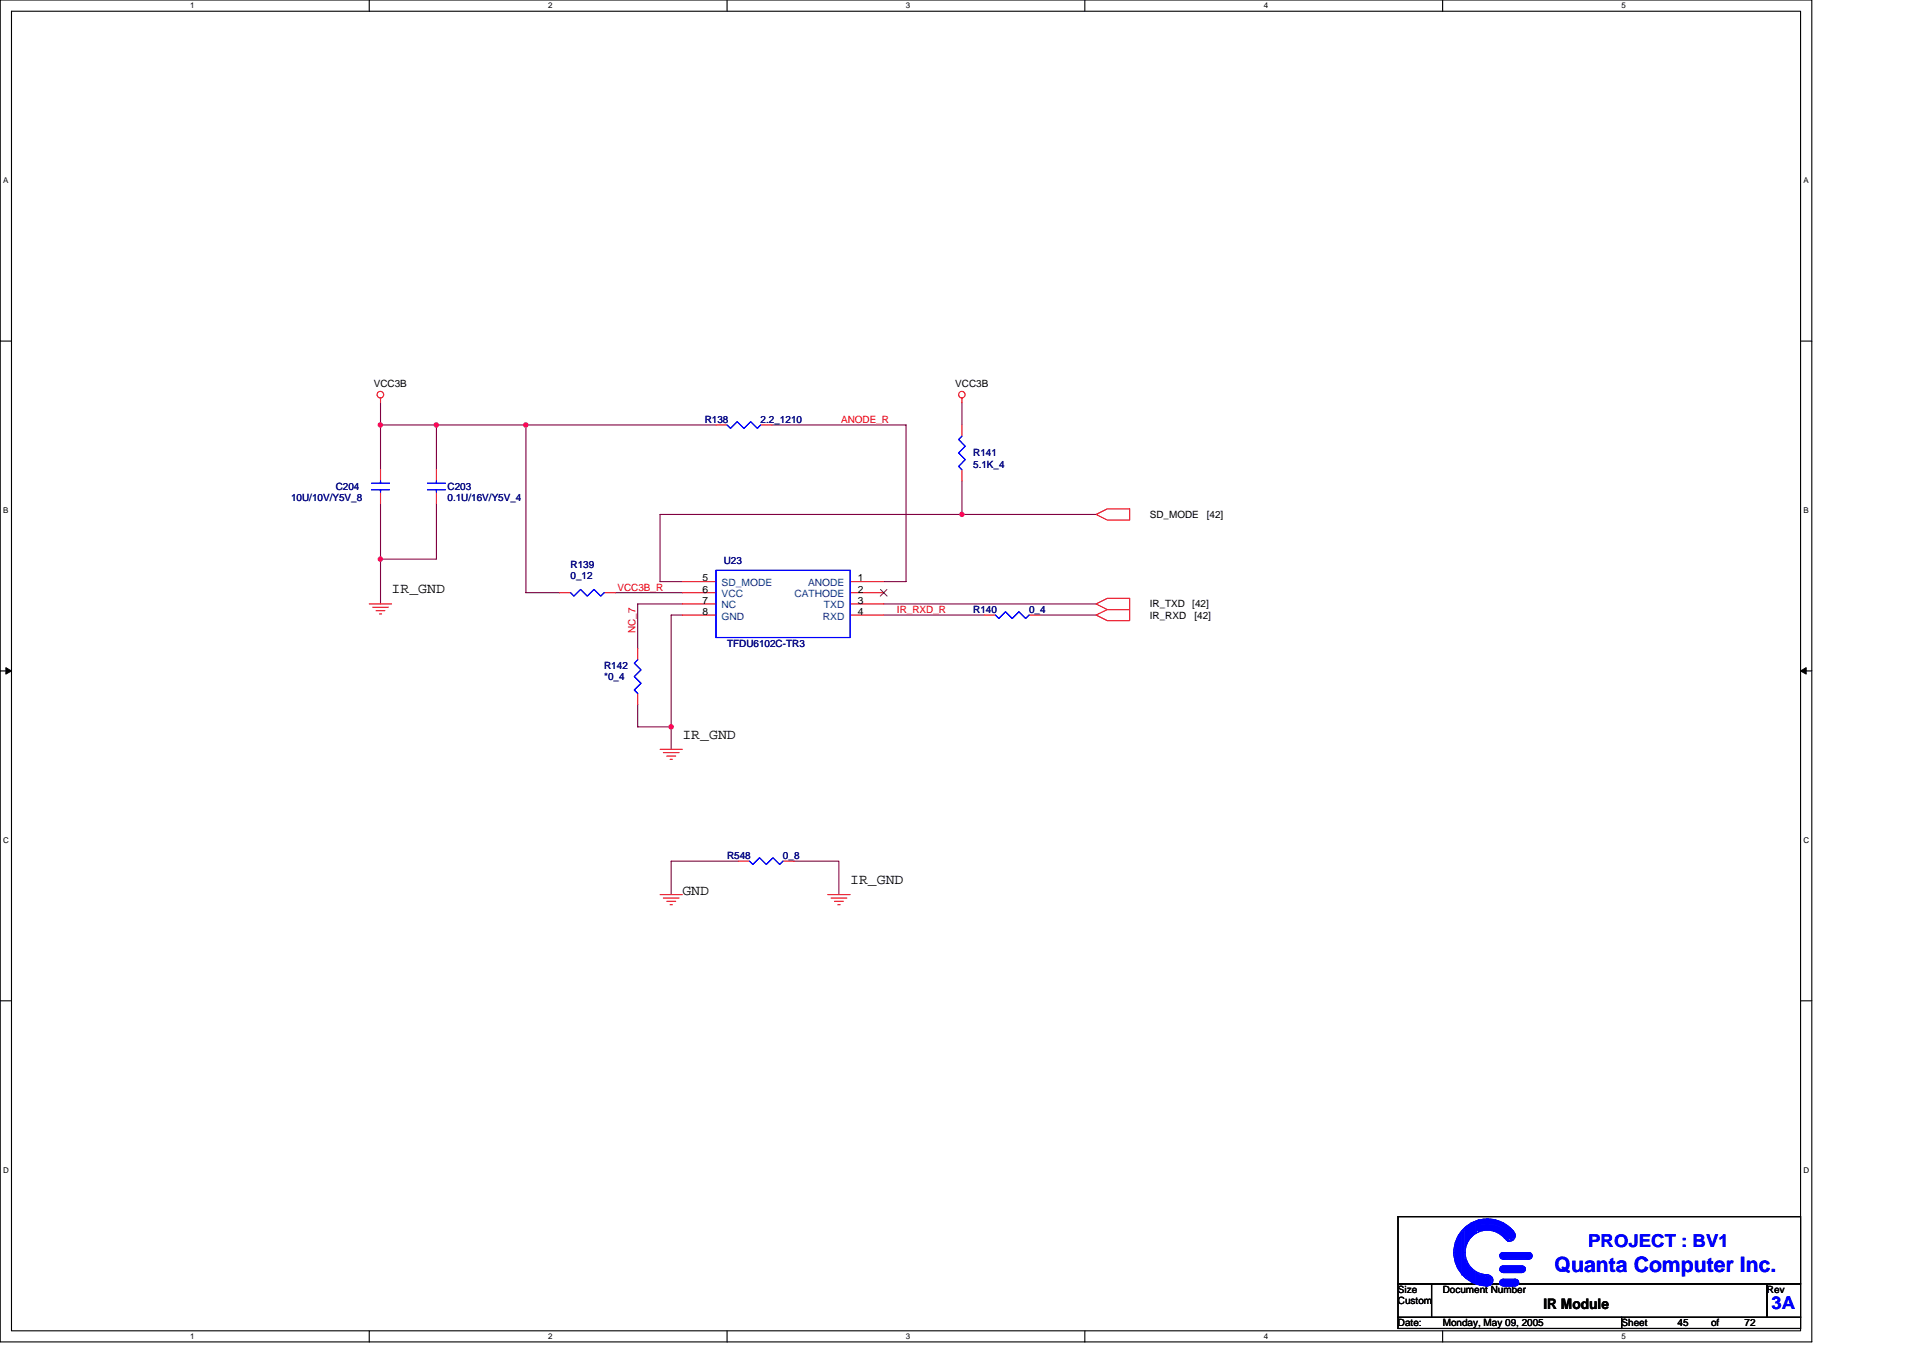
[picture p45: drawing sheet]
<svg xmlns="http://www.w3.org/2000/svg" width="297mm" height="210mm" viewBox="0 0 297 210" stroke-linecap="round" stroke-linejoin="round" font-family="sans-serif">
<defs><g id="words">
<text font-size="3.3" fill="#00f" x="240.1" y="196.5">Quanta Computer Inc.</text>
<g font-size="2.8" fill="#00f">
<text x="245.3" y="192.6">PROJECT : BV1</text>
<text x="273.6" y="202.2">3A</text>
</g>
<g font-size="2.2">
<text x="60.5" y="91.6">IR_GND</text>
<text x="105.4" y="114.1">IR_GND</text>
<text x="131.3" y="136.5">IR_GND</text>
<text x="105.4" y="138.3">GND</text>
<text x="238.4" y="202.1">IR Module</text>
</g>
<g font-size="1.5">
<text x="57.7" y="59.8">VCC3B</text>
<text x="147.5" y="59.8">VCC3B</text>
<text x="177.6" y="80">SD_MODE</text>
<text x="186.4" y="80">[42]</text>
<text x="108.5" y="89.8">5</text>
<text x="132.5" y="89.8">1</text>
<text x="108.5" y="91.5">6</text>
<text x="108.5" y="93.3">7</text>
<text x="108.5" y="95">8</text>
<text x="132.5" y="91.5">2</text>
<text x="132.5" y="95">4</text>
<text x="132.5" y="93.3">3</text>
<text x="177.6" y="93.8">IR_TXD</text>
<text x="177.6" y="95.5">IR_RXD</text>
<text x="184.2" y="93.8">[42]</text>
<text x="184.5" y="95.5">[42]</text>
<text x="215.9" y="199.7">Size</text>
<text x="215.9" y="201.4">Custom</text>
<text x="222.9" y="199.7">Document Number</text>
<text x="272.9" y="199.7">Rev</text>
<text x="215.9" y="204.9">Date:</text>
<text x="222.9" y="204.9">Monday, May 09, 2005</text>
<text x="250.5" y="204.9">Sheet</text>
<text x="259.1" y="204.9">45</text>
<text x="264.3" y="204.9">of</text>
<text x="269.5" y="204.9">72</text>
</g>
<g font-size="1.5" fill="#000080">
<text x="108.9" y="65.3">R138</text>
<text x="117.5" y="65.3">2.2_1210</text>
<text x="150.3" y="70.5">R141</text>
<text x="45" y="77.4">10U/10V/Y5V_8</text>
<text x="51.9" y="75.7">C204</text>
<text x="69.1" y="75.7">C203</text>
<text x="69.1" y="77.4">0.1U/16V/Y5V_4</text>
<text x="150.3" y="72.2">5.1K_4</text>
<text x="88.1" y="87.8">R139</text>
<text x="88.1" y="89.5">0_12</text>
<text x="111.8" y="87.1">U23</text>
<text x="150.3" y="94.7">R140</text>
<text x="159" y="94.7">0_4</text>
<text x="112.3" y="99.9">TFDU6102C-TR3</text>
<text x="93.3" y="103.3">R142</text>
<text x="93.3" y="105">*0_4</text>
<text x="112.3" y="132.7">R548</text>
<text x="120.9" y="132.7">0_8</text>
</g>
<g font-size="1.5" fill="#f00">
<text x="129.9" y="65.3">ANODE_R</text>
<text x="95.4" y="91.2">VCC3B_R</text>
<text x="138.6" y="94.7">IR_RXD_R</text>
<text x="98.2" y="97.8" transform="rotate(-90 98.2 97.8)">NC_7</text>
</g>
<g font-size="1.5" fill="#004080">
<text x="111.5" y="90.5">SD_MODE</text>
<text x="111.5" y="92.2">VCC</text>
<text x="111.5" y="94">NC</text>
<text x="111.5" y="95.7">GND</text>
<text x="122.7" y="92.2">CATHODE</text>
<text x="124.8" y="90.5">ANODE</text>
<text x="127.1" y="95.7">RXD</text>
<text x="127.3" y="94">TXD</text>
</g>
<g font-size="1.2">
<text x="29.4" y="1.3">1</text>
<text x="84.7" y="1.3">2</text>
<text x="139.9" y="1.3">3</text>
<text x="195.2" y="1.3">4</text>
<text x="250.5" y="1.3">5</text>
<text x=".5" y="28.3">A</text>
<text x="278.6" y="28.3">A</text>
<text x=".5" y="79.2">B</text>
<text x="278.6" y="79.2">B</text>
<text x=".5" y="130.2">C</text>
<text x="278.6" y="130.2">C</text>
<text x=".5" y="181.1">D</text>
<text x="278.6" y="181.1">D</text>
<text x="29.4" y="206.8">1</text>
<text x="84.7" y="206.8">2</text>
<text x="139.9" y="206.8">3</text>
<text x="195.2" y="206.8">4</text>
<text x="250.5" y="206.8">5</text>
</g>
</g></defs>
<path d="M0 0h279.9v207.3h-279.9zM1.8 1.7h276.3v203.8h-276.3z" fill="none" stroke="#000" stroke-width=".17"/>
<g fill="#fff">
<path d="M29.4 .2h.7v1.4h-.7z"/>
<path d="M29.4 205.7h.7v1.4h-.7z"/>
</g>
<path d="M57 0v1.7M57 205.5v1.8" fill="none" stroke="#000" stroke-width=".17"/>
<g fill="#fff">
<path d="M84.7 .2h.6v1.4h-.6z"/>
<path d="M84.7 205.7h.6v1.4h-.6z"/>
</g>
<path d="M112.3 0v1.7M112.3 205.5v1.8" fill="none" stroke="#000" stroke-width=".17"/>
<g fill="#fff">
<path d="M139.9 .2h.7v1.4h-.7z"/>
<path d="M139.9 205.7h.7v1.4h-.7z"/>
</g>
<path d="M167.6 0v1.7M167.6 205.5v1.8" fill="none" stroke="#000" stroke-width=".17"/>
<g fill="#fff">
<path d="M195.2 .2h.7v1.4h-.7z"/>
<path d="M195.2 205.7h.7v1.4h-.7z"/>
</g>
<path d="M222.8 0v1.7M222.8 205.5v1.8" fill="none" stroke="#000" stroke-width=".17"/>
<g fill="#fff">
<path d="M250.5 .2h.6v1.4h-.6z"/>
<path d="M250.5 205.7h.6v1.4h-.6z"/>
<path d="M.5 27.2h.8v1.4h-.8z"/>
<path d="M278.6 27.2h.8v1.4h-.8z"/>
<path d="M.5 78.1h.8v1.4h-.8z"/>
<path d="M278.6 78.1h.8v1.4h-.8z"/>
</g>
<path d="M0 52.7h1.8M278.1 52.7h1.8" fill="none" stroke="#000" stroke-width=".17"/>
<g fill="#fff">
<path d="M.5 129.1h.8v1.4h-.8z"/>
<path d="M278.6 129.1h.8v1.4h-.8z"/>
</g>
<path d="M0 103.6h1.8M278.1 103.6h1.8" fill="none" stroke="#000" stroke-width=".17"/>
<path d="M.9 103.1l.9 .5-.9 .5zM278.1 103.6l.9-.5v1z" fill="#000" stroke="#000" stroke-width=".15"/>
<g fill="#fff">
<path d="M.5 180h.8v1.4h-.8z"/>
<path d="M278.6 180h.8v1.4h-.8z"/>
</g>
<path d="M0 154.6h1.8M278.1 154.6h1.8M215.9 198.3h5.2v5.2h-5.2zM215.9 187.9h62.2v10.4h-62.2zM221.1 198.3h51.8v5.2h-51.8zM272.9 198.3h5.2v5.2h-5.2zM215.9 203.5h34.6v1.7h-34.6zM250.5 203.5h27.6v1.7h-27.6z" fill="none" stroke="#000" stroke-width=".17"/>
<g fill="none" stroke="#800040" stroke-width=".17">
<path d="M58.8 77.7v8.7h8.6v-8.7M58.8 65.6h51.8M58.8 62.2v10.4M67.4 65.6v7M81.2 65.6v25.9h5.2M119.2 65.6h20.8v24.2h-3.5M148.6 74.3v5.2h20.7M148.6 79.5h-46.6v10.3h3.4M148.6 62.2v3.4M58.8 86.4v6.9M95 91.5h10.4M105.4 93.3h-6.9v6.9"/>
<path d="M105.4 95h-1.7v20.7M136.5 93.3h32.8M136.5 95h15.5M160.7 95h8.6M98.5 108.8v3.5h5.2M114 133h-10.3v5.2M122.7 133h6.9v5.2"/>
</g>
<g fill="#f0f" stroke="#f0f" stroke-width=".17">
<circle cx="148.6" cy="79.4" r=".33"/>
<circle cx="103.7" cy="112.3" r=".34"/>
<circle cx="58.8" cy="65.6" r=".34"/>
<circle cx="81.2" cy="65.6" r=".34"/>
<circle cx="67.4" cy="65.6" r=".34"/>
<circle cx="58.8" cy="86.4" r=".34"/>
</g>
<g fill="none" stroke="#f00" stroke-width=".17">
<path d="M58.8 61.5v.7M58.8 72.6v1.7M58.8 76v1.7M67.4 72.6v1.7M67.4 76v1.7M110.6 65.6h1.7M117.5 65.6h1.7M148.6 61.5v.7M148.6 65.6v1.8M148.6 72.6v1.7M169.3 79.5l1.7-.9h3.5v1.7h-3.5zM57 93.3h3.5"/>
<path d="M57.6 93.8h2.4M58.1 94.3h1.4M58.6 94.8h.3M86.4 91.5h1.7M93.3 91.5h1.7M105.4 93.3h5.2M105.4 89.8h5.2M105.4 91.5h5.2M105.4 95h5.2M131.3 93.3h5.2M131.3 89.8h5.2M131.3 91.5h5.2"/>
<path d="M131.3 95h5.2M152 95h1.8M159 95h1.7M169.3 93.3l1.7-.9h3.5v1.7h-3.5zM169.3 95l1.7-.9h3.5v1.8h-3.5zM98.5 100.2v1.7M98.5 107.1v1.7M102 115.7h3.4M102.5 116.2h2.4M103 116.8h1.4M103.5 117.3h.4M102 138.2h3.4"/>
<path d="M102.5 138.7h2.4M103 139.2h1.4M103.5 139.7h.4M114 133h1.8M120.9 133h1.8M127.9 138.2h3.4M128.4 138.7h2.4M128.9 139.2h1.4M129.4 139.7h.4"/>
<circle cx="58.8" cy="61" r=".51"/>
<circle cx="148.6" cy="61" r=".51"/>
</g>
<g fill="none" stroke="#00f" stroke-width=".17">
<path d="M57.4 74.6h2.8M57.4 75.6h2.8M58.8 74.3v.3M58.8 75.6v.4M66 74.6h2.8M66 75.6h2.8M67.4 74.3v.3M67.4 75.6v.4M112.3 65.6l.5 .6 1.1-1.1 1 1.1 1-1.1 1.1 1.1 .5-.6M148.6 67.4l-.5 .5 1 1-1 1.1 1 1-1 1 .5 .6M88.1 91.5l.5 .6 1.1-1.1 1 1.1 1.1-1.1 1 1.1 .5-.6M110.6 88.1h20.7v10.4h-20.7z"/>
<path d="M153.8 95l.5 .5 1-1 1.1 1 1-1 1 1 .6-.5M98.5 101.9l-.5 .5 1 1.1-1 1 1 1-1 1.1 .5 .5M115.8 133l.5 .5 1-1 1.1 1 1-1 1 1 .5-.5M224.8 192.2v2.5l.1 .5v-3.5l.2-.3v4.3l.2 .2v-4.9l.1-.3v5.5l.2 .2v-5.9l.2-.1v6.5M226 196.9v-6.7l.1-.2v7.1h.2v-2.6l.2 .3v2.5l.1 .1v-2.2l.2 .3v2.1l.2 .2v-2.1l.2 .2v2.1h.1v-2l.2 .2v1.9h.2v-1.7l.2 .2v1.5l.1 .2v-1.7l.2 .1v1.6h.2v-1.4M226.3 189.7v2.9l.2-.5v-2.4l.1-.2v2.2l.2-.1v-2.3l.2-.2v2.1l.2-.2v-2h.1v1.9l.2-.2v-1.7l.2-.2v1.7l.2-.1v-1.6l.1-.2v1.8M228.2 188.6l.2-.2v1.8l-.2-.2zM228.4 196.7v.2h.2v1.4h.1v-1.4h.2v1.6h-.3l.5-1.6v1.6l.2-.2v-1.4l.1 .4v1.2h.2v-1.4h.2v1.4h.1v-1.4h.2v1.4l.2-.2v-1l.2 .1v.7M228.4 189.7l1.3-.2a4 4 0 0 1 3.4 1.9M228.4 189.5a4.2 4.2 0 0 1 5 2.1M228.4 189.4a4.3 4.3 0 0 1 5.2 2.2M228.4 189.2a4.5 4.5 0 0 1 5.3 2"/>
<path d="M228.4 189l1.3-.2a4.6 4.6 0 0 1 4.1 2.4M228.4 190.1l1.3-.3a3.6 3.6 0 0 1 3.3 1.9M228.4 189.9l1.3-.2a3.8 3.8 0 0 1 3.4 2M228.5 188.8l1.2-.2a4.8 4.8 0 0 1 4.3 2.5M228.5 188.6l1.2-.2a5 5 0 0 1 4.3 2.5M228.6 188.6v1.4M231.8 193.6h4.7v.2h-4.8v.2h5l-.2 .1h-4.7l.2 .2h4.5M231.8 195.7h3.7v.2h-3.7l-.1 .1h3.9l-.1 .2h-3.8l.3 .2h3.3M231.8 197.8h2.6v.2h-2.7v.1h2.9l-.2 .2h-2.7l.3 .2h2.4M232.2 197.6h1.9M232.2 198.6h1.9M232.2 196.6h2.9"/>
<path d="M232.2 195.5h2.9M232.2 194.5h4M232.2 193.5h4M232.4 191.3a3.4 3.4 0 0 0-3.8-1.1 3.4 3.4 0 0 0-2.3 3.3v-.1a3.4 3.4 0 0 0 3.4 3.5M233.8 190.2a5.2 5.2 0 0 0-5.8-1.6 5.2 5.2 0 0 0-3.4 4.9v-.1a5.2 5.2 0 0 0 5.1 5.2"/>
<circle cx="229.8" cy="197.8" r=".85"/>
<circle cx="232.2" cy="198.1" r=".51"/>
<circle cx="232.2" cy="194" r=".51"/>
<circle cx="232.2" cy="196" r=".51"/>
<circle cx="233.2" cy="190.8" r=".85"/>
<circle cx="234.1" cy="198.1" r=".51"/>
<circle cx="235.1" cy="196" r=".51"/>
<circle cx="236.2" cy="194" r=".51"/>
</g>
<path d="M136 91l1 1.1M137 91l-1 1.1" fill="none" stroke="#804000" stroke-width=".15"/>
<use href="#words"/>
</svg>
